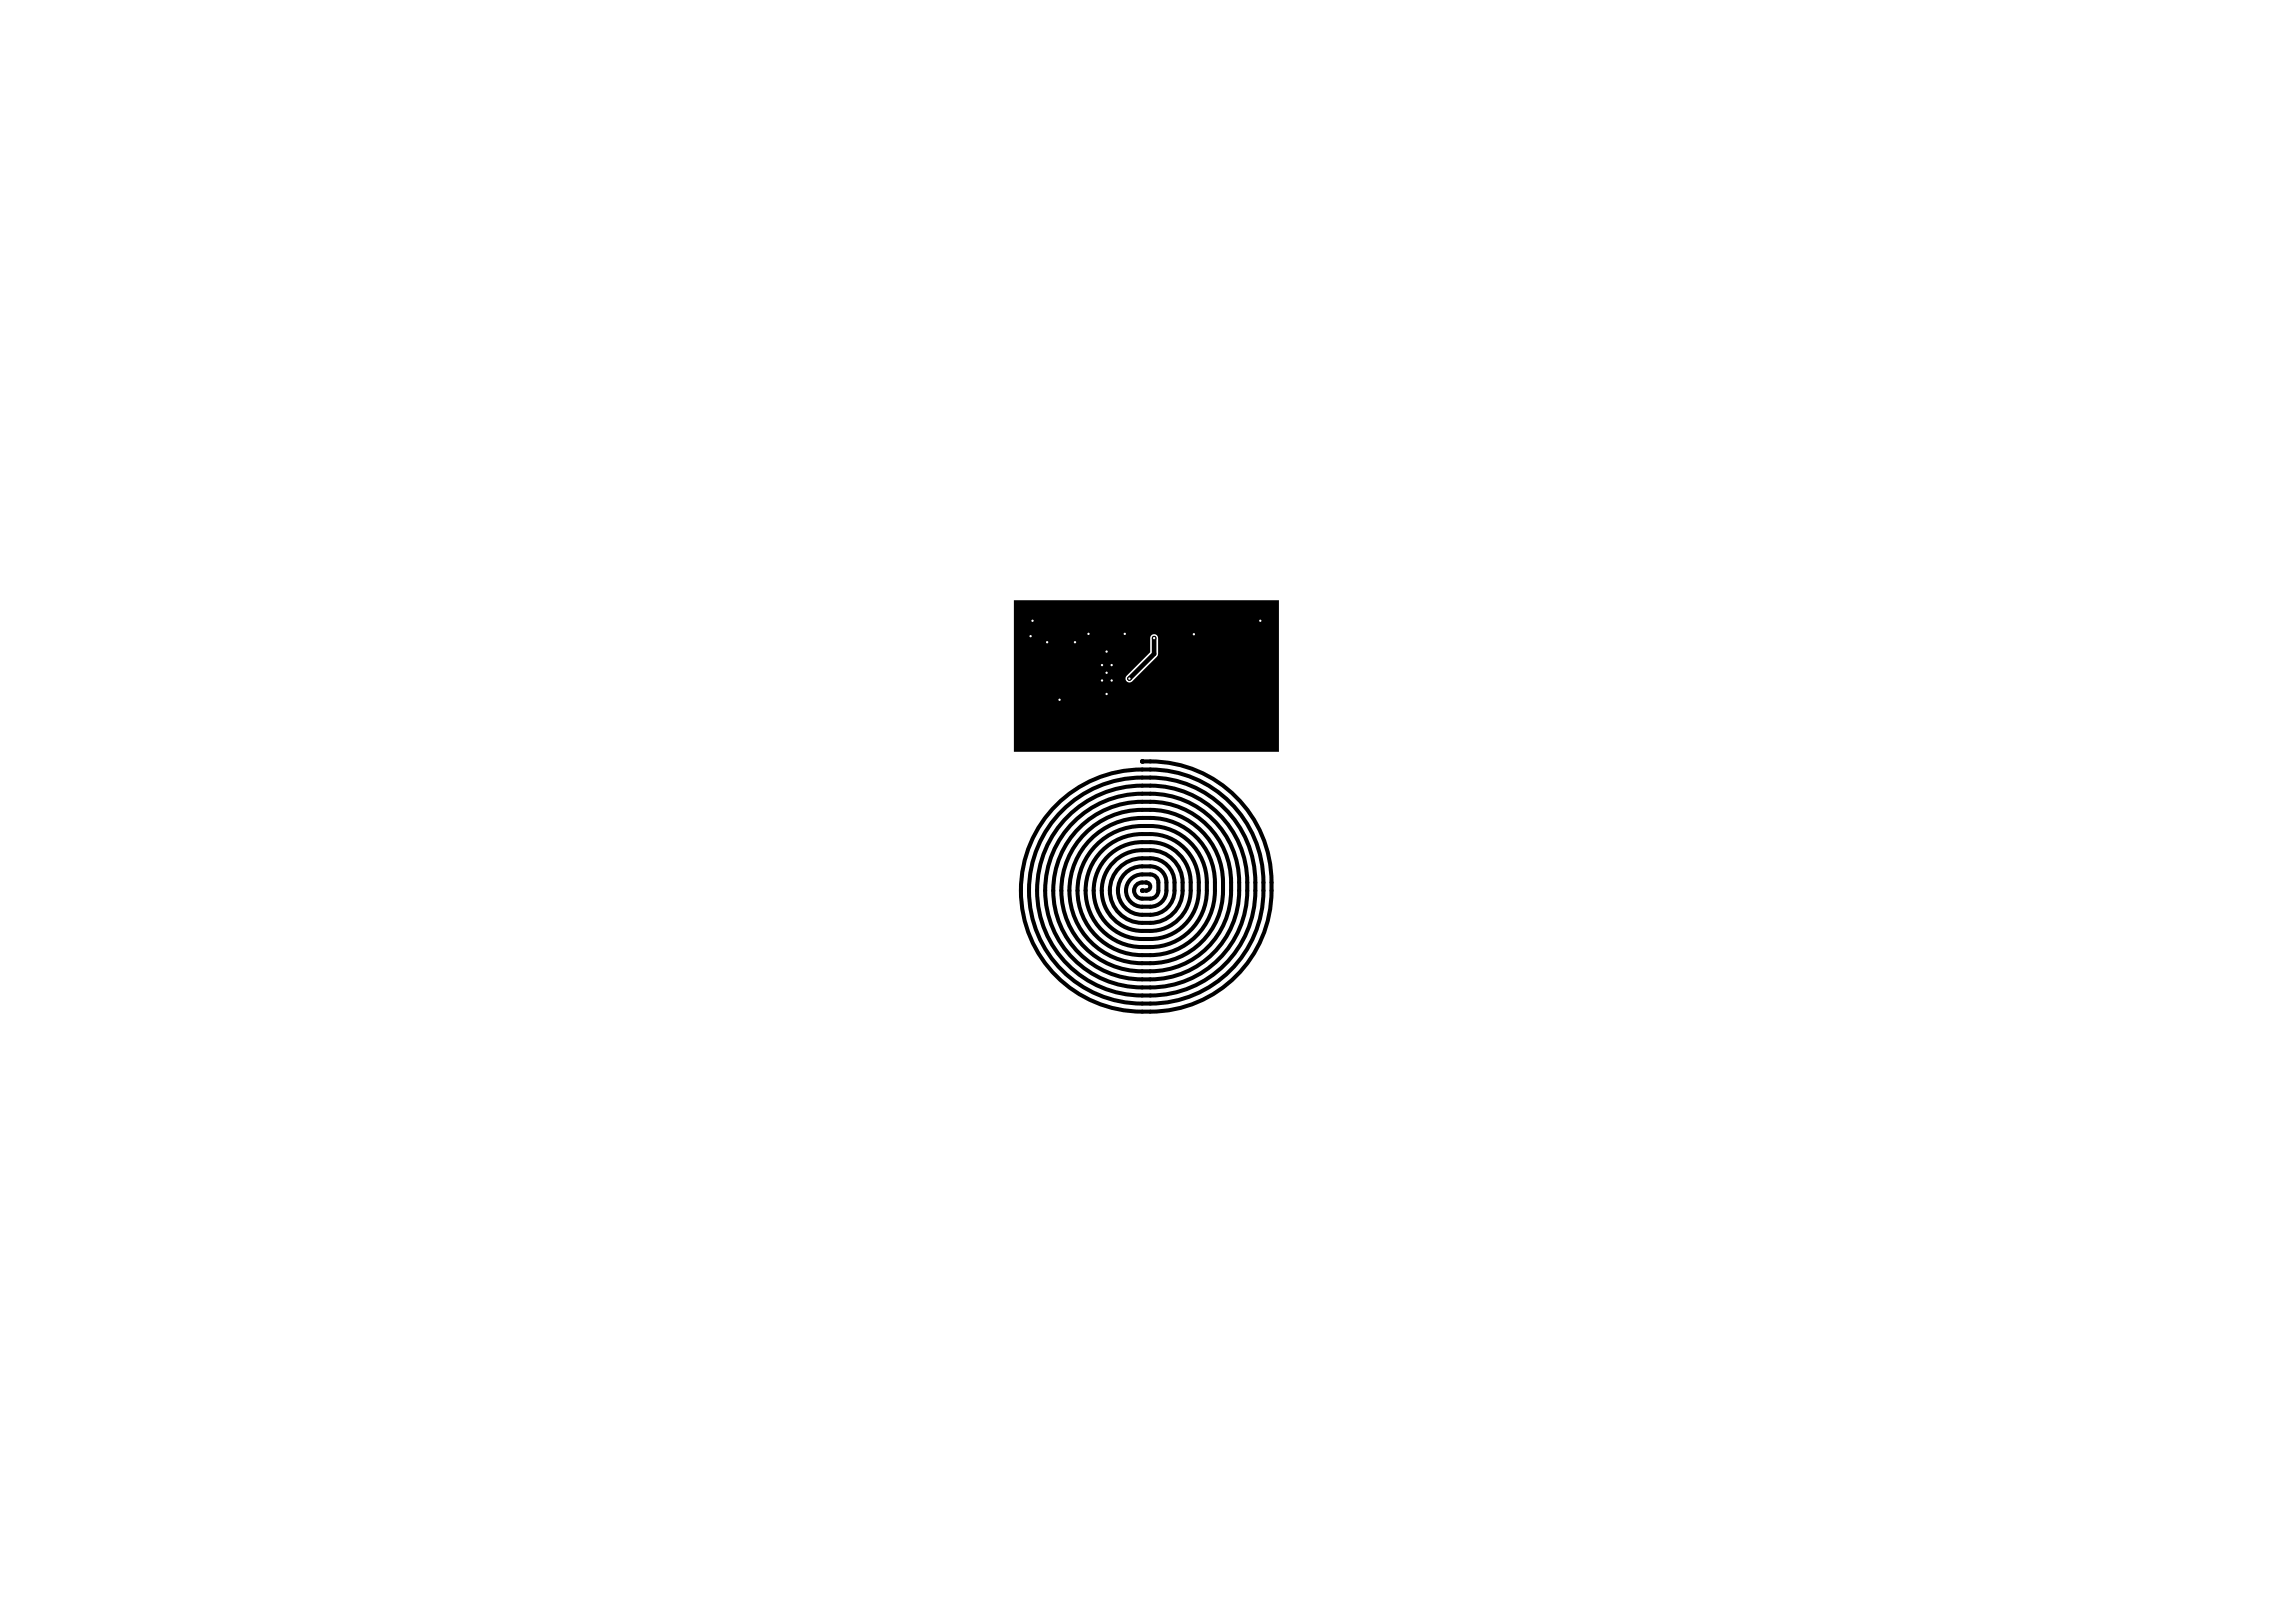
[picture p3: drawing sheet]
<svg xmlns="http://www.w3.org/2000/svg" width="297mm" height="210mm" viewBox="0 0 297 210" stroke-linecap="round" stroke-linejoin="round" font-family="sans-serif">
<g fill="#000">
<path d="M131.2 77.7h34.3v19.6h-34.3zM148.9 82.2l-.1 .4v1.8l-3 3.1a.51 .51 0 0 0 0 .7 .51 .51 0 0 0 .7 0l3.3-3.4v-2.2a.51 .51 0 0 0-.3-.5 .51 .51 0 0 0-.6 .1z"/>
<circle cx="137.1" cy="90.6" r=".3"/>
<circle cx="147.8" cy="129.9" r=".26"/>
</g>
<path d="M147.8 98.5a15.8 15.8 0 0 1 16.7 16.7 15.7 15.7 0 0 1-16.7 15.7 15.7 15.7 0 0 1-15.7-16.2 15.7 15.7 0 0 1 16.7-15.1 14.7 14.7 0 0 1 14.7 15.6 14.7 14.7 0 0 1-15.7 14.7 14.6 14.6 0 0 1-14.7-15.2 14.6 14.6 0 0 1 15.7-14.1 13.6 13.6 0 0 1 13.6 14.6 13.7 13.7 0 0 1-14.6 13.6 13.6 13.6 0 0 1-13.6-14.1 13.6 13.6 0 0 1 14.6-13 12.6 12.6 0 0 1 12.6 13.5M147.8 115.2h.5M148.3 115.2h.1M148.3 114.2a.52 .52 0 0 1 .5 .5 .52 .52 0 0 1-.5 .5M148.3 114.2h.1M148.8 104.8h.1M148.8 104.8a9.5 9.5 0 0 1 9.4 10.4 9.5 9.5 0 0 1-10.4 9.4 9.4 9.4 0 0 1-9.4-9.9 9.4 9.4 0 0 1 10.4-8.9 8.5 8.5 0 0 1 8.4 9.4 8.5 8.5 0 0 1-9.4 8.4 8.4 8.4 0 0 1-8.4-8.9 8.4 8.4 0 0 1 9.4-7.8 7.4 7.4 0 0 1 7.3 8.3 7.4 7.4 0 0 1-8.3 7.4 7.3 7.3 0 0 1-7.4-7.4 7.3 7.3 0 0 1 7.4-7.3 6.5 6.5 0 0 1 7.3 7.3 6.3 6.3 0 0 1-6.3 6.3 6.4 6.4 0 0 1-7.3-6.3 6.3 6.3 0 0 1 6.3-6.2 5.5 5.5 0 0 1 5.7 2.8 7.4 7.4 0 0 1 0 5.8 5.5 5.5 0 0 1-5.7 2.9 5.2 5.2 0 0 1-5.3-5.3 5.2 5.2 0 0 1 5.3-5.2 4.5 4.5 0 0 1 4.6 2.1 6.1 6.1 0 0 1 0 5.3 4.2 4.2 0 0 1-3.6 2 4.5 4.5 0 0 1-4.6-2 4.2 4.2 0 0 1 3.6-6.3 3.8 3.8 0 0 1 3.2 .9 3.1 3.1 0 0 1 1 2.2 3.8 3.8 0 0 1-1 3.3 3.1 3.1 0 0 1-2.2 .9 3.8 3.8 0 0 1-3.3-.9 3.1 3.1 0 0 1-.6-3.5 3.1 3.1 0 0 1 2.9-1.9 2.65 2.65 0 0 1 2.8 1.1 3.6 3.6 0 0 1-.3 3.5 3.4 3.4 0 0 1-4 0 2.09 2.09 0 0 1-.5-2.3 2.09 2.09 0 0 1 2-1.2h1a1.05 1.05 0 0 1 1.1 1v1a1.04 1.04 0 0 1-1.1 1.1h-1a1.04 1.04 0 0 1-1.1-1.1 1.04 1.04 0 0 1 1.1-1h.5M148.8 104.8a10.5 10.5 0 0 0-11.5 10.4 10.5 10.5 0 0 0 11.5 10.5 10.5 10.5 0 0 0 10.5-11.5 10.5 10.5 0 0 0-11.5-10.4 11.5 11.5 0 0 0-11.5 12 11.5 11.5 0 0 0 12.5 10.9 11.6 11.6 0 0 0 11.5-12.5 11.6 11.6 0 0 0-12.5-11.5 12.6 12.6 0 0 0-12.6 13.1 12.6 12.6 0 0 0 13.6 12 12.5 12.5 0 0 0 12.6-12.6M161.4 115.2h.1" fill="none" stroke="#000" stroke-width=".52"/>
<path d="M149.3 82.6v2l-3.2 3.2" fill="none" stroke="#000" stroke-width=".6"/>
<circle cx="137.1" cy="90.6" r=".15" fill="#fff"/>
<circle cx="147.8" cy="115.2" r=".3" fill="#000"/>
<circle cx="147.8" cy="115.2" r=".15" fill="#fff"/>
<circle cx="145.5" cy="82" r=".3" fill="#000"/>
<circle cx="145.5" cy="82" r=".15" fill="#fff"/>
<circle cx="140.8" cy="82" r=".3" fill="#000"/>
<circle cx="140.8" cy="82" r=".15" fill="#fff"/>
<circle cx="143.2" cy="84.3" r=".3" fill="#000"/>
<circle cx="143.2" cy="84.3" r=".15" fill="#fff"/>
<circle cx="154.5" cy="82.1" r=".3" fill="#000"/>
<circle cx="154.5" cy="82.1" r=".15" fill="#fff"/>
<circle cx="143.2" cy="89.8" r=".3" fill="#000"/>
<circle cx="143.2" cy="89.8" r=".15" fill="#fff"/>
<circle cx="142.6" cy="88.1" r=".3" fill="#000"/>
<circle cx="142.6" cy="88.1" r=".15" fill="#fff"/>
<circle cx="143.8" cy="88.1" r=".3" fill="#000"/>
<circle cx="143.8" cy="88.1" r=".15" fill="#fff"/>
<circle cx="143.8" cy="86.1" r=".3" fill="#000"/>
<circle cx="143.8" cy="86.1" r=".15" fill="#fff"/>
<circle cx="142.6" cy="86.1" r=".3" fill="#000"/>
<circle cx="142.6" cy="86.1" r=".15" fill="#fff"/>
<circle cx="143.2" cy="87.1" r=".3" fill="#000"/>
<circle cx="143.2" cy="87.1" r=".15" fill="#fff"/>
<circle cx="147.8" cy="98.5" r=".3" fill="#000"/>
<circle cx="147.8" cy="98.5" r=".15" fill="#fff"/>
<circle cx="163" cy="80.3" r=".3" fill="#000"/>
<circle cx="163" cy="80.3" r=".15" fill="#fff"/>
<circle cx="133.6" cy="80.3" r=".3" fill="#000"/>
<circle cx="133.6" cy="80.3" r=".15" fill="#fff"/>
<circle cx="149.3" cy="82.6" r=".3" fill="#000"/>
<circle cx="149.3" cy="82.6" r=".15" fill="#fff"/>
<circle cx="146.1" cy="87.8" r=".3" fill="#000"/>
<circle cx="146.1" cy="87.8" r=".15" fill="#fff"/>
<circle cx="133.3" cy="82.3" r=".3" fill="#000"/>
<circle cx="133.3" cy="82.3" r=".15" fill="#fff"/>
<circle cx="139.1" cy="83.1" r=".3" fill="#000"/>
<circle cx="139.1" cy="83.1" r=".15" fill="#fff"/>
<circle cx="135.5" cy="83.1" r=".3" fill="#000"/>
<circle cx="135.5" cy="83.1" r=".15" fill="#fff"/>
<g fill="#000">
<path d="M147.5 98.4l.1-.1h.3l.1 .1v.3l-.1 .1h-.3l-.1-.1z" fill-rule="evenodd"/>
<path d="M147.5 115.1l.1-.1h.3l.1 .1v.3l-.1 .1h-.3l-.1-.1z" fill-rule="evenodd"/>
</g>
<path d="M147.5 98.7h.1v.1zM147.6 98.3v.1h-.1zM147.9 98.7h.1l-.1 .1zM147.9 98.3l.1 .1h-.1zM147.5 115.4h.1v.1zM147.6 115v.1h-.1zM147.9 115.4h.1l-.1 .1zM147.9 115l.1 .1h-.1z" fill="#000"/>
</svg>
